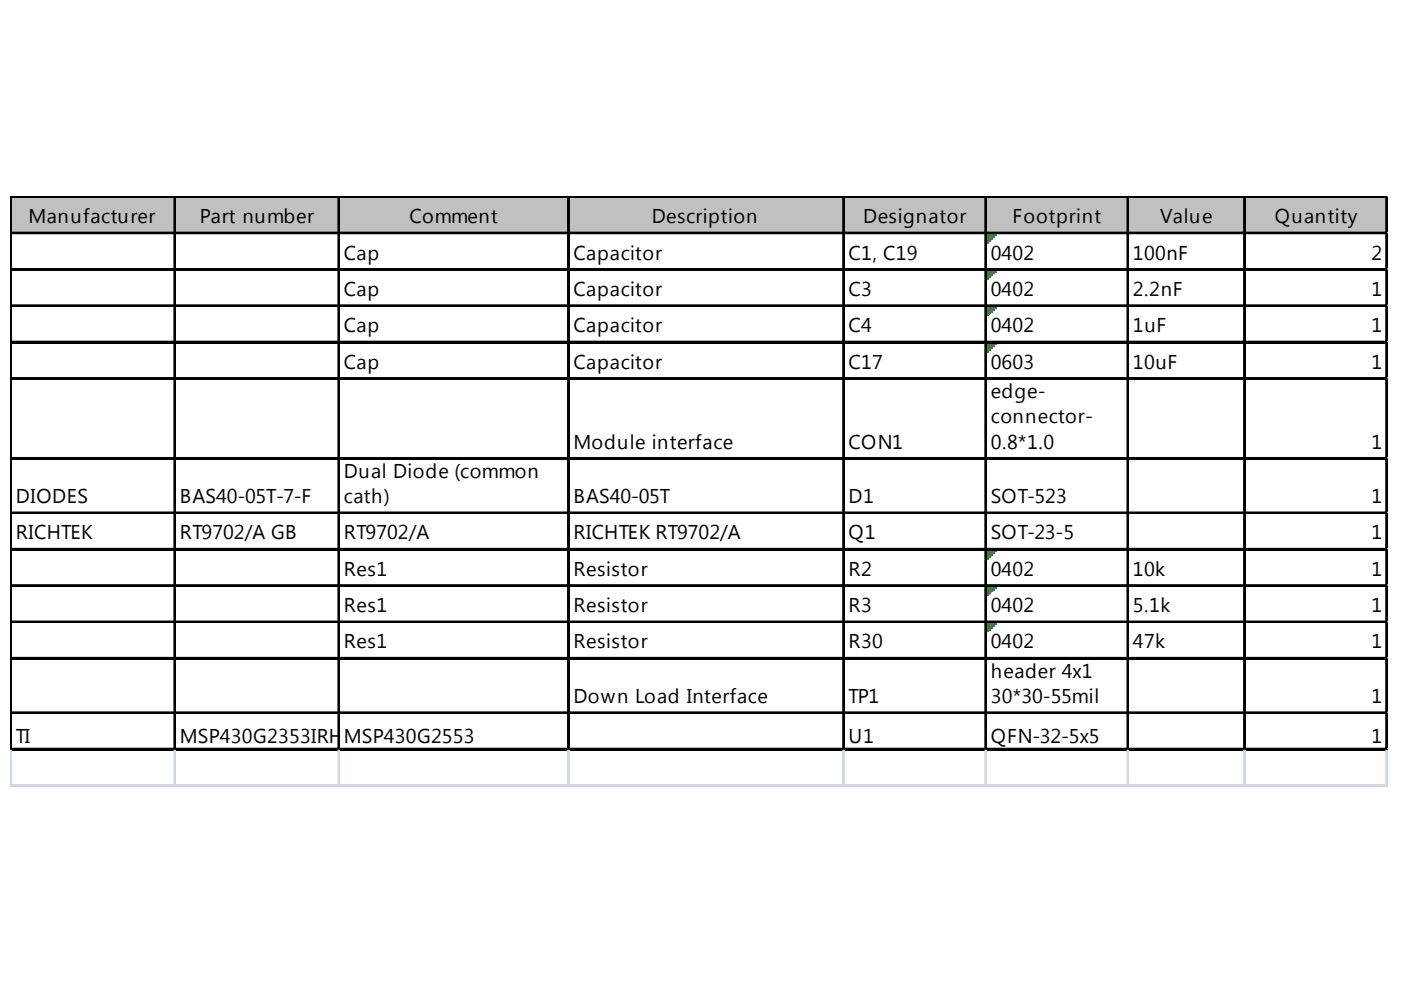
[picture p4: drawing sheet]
<svg xmlns="http://www.w3.org/2000/svg" width="287mm" height="202mm" viewBox="0 0 287 202" stroke-linecap="round" stroke-linejoin="round" font-family="sans-serif">
<defs><g id="words">
<g font-size="4.1">
<text x="5.8" y="45.7">Manufacturer</text>
<text x="40.9" y="45.7">Part number</text>
<text x="83.8" y="45.7">Comment</text>
<text x="133.4" y="45.7">Description</text>
<text x="176.7" y="45.7">Designator</text>
<text x="207.3" y="45.7">Footprint</text>
<text x="237.5" y="45.7">Value</text>
<text x="261" y="45.7">Quantity</text>
<text x="70.4" y="53.2">Cap</text>
<text x="117.4" y="53.2">Capacitor</text>
<text x="173.7" y="53.2">C1, C19</text>
<text x="202.8" y="53.2">0402</text>
<text x="231.9" y="53.2">100nF</text>
<text x="280.8" y="53.2">2</text>
<text x="70.4" y="60.6">Cap</text>
<text x="117.4" y="60.6">Capacitor</text>
<text x="173.7" y="60.6">C3</text>
<text x="202.8" y="60.6">0402</text>
<text x="231.9" y="60.6">2.2nF</text>
<text x="280.8" y="60.6">1</text>
<text x="70.4" y="68">Cap</text>
<text x="117.4" y="68">Capacitor</text>
<text x="173.7" y="68">C4</text>
<text x="202.8" y="68">0402</text>
<text x="231.9" y="68">1uF</text>
<text x="280.8" y="68">1</text>
<text x="70.4" y="75.5">Cap</text>
<text x="117.4" y="75.5">Capacitor</text>
<text x="173.7" y="75.5">C17</text>
<text x="202.8" y="75.5">0603</text>
<text x="231.9" y="75.5">10uF</text>
<text x="280.8" y="75.5">1</text>
<text x="202.8" y="81.4">edge-</text>
<text x="202.8" y="86.7">connector-</text>
<text x="117.4" y="91.9">Module interface</text>
<text x="173.7" y="91.9">CON1</text>
<text x="202.8" y="91.9">0.8*1.0</text>
<text x="280.8" y="91.9">1</text>
<text x="70.4" y="97.8">Dual Diode (common</text>
<text x="3.2" y="103">DIODES</text>
<text x="36.8" y="103">BAS40-05T-7-F</text>
<text x="70.4" y="103">cath)</text>
<text x="117.4" y="103">BAS40-05T</text>
<text x="173.7" y="103">D1</text>
<text x="202.8" y="103">SOT-523</text>
<text x="280.8" y="103">1</text>
<text x="3.2" y="110.5">RICHTEK</text>
<text x="36.8" y="110.5">RT9702/A GB</text>
<text x="70.4" y="110.5">RT9702/A</text>
<text x="117.4" y="110.5">RICHTEK RT9702/A</text>
<text x="173.7" y="110.5">Q1</text>
<text x="202.8" y="110.5">SOT-23-5</text>
<text x="280.8" y="110.5">1</text>
<text x="70.4" y="117.9">Res1</text>
<text x="117.4" y="117.9">Resistor</text>
<text x="173.7" y="117.9">R2</text>
<text x="202.8" y="117.9">0402</text>
<text x="231.9" y="117.9">10k</text>
<text x="280.8" y="117.9">1</text>
<text x="70.4" y="125.4">Res1</text>
<text x="117.4" y="125.4">Resistor</text>
<text x="173.7" y="125.4">R3</text>
<text x="202.8" y="125.4">0402</text>
<text x="231.9" y="125.4">5.1k</text>
<text x="280.8" y="125.4">1</text>
<text x="70.4" y="132.8">Res1</text>
<text x="117.4" y="132.8">Resistor</text>
<text x="173.7" y="132.8">R30</text>
<text x="202.8" y="132.8">0402</text>
<text x="231.9" y="132.8">47k</text>
<text x="280.8" y="132.8">1</text>
<text x="117.4" y="144">Down Load Interface</text>
<text x="173.7" y="144">TP1</text>
<text x="202.8" y="138.8">header 4x1</text>
<text x="202.8" y="144">30*30-55mil</text>
<text x="280.8" y="144">1</text>
<text x="3.2" y="152.2">TI</text>
<text x="36.8" y="152.2">MSP430G2353IRH</text>
<text x="70.3" y="152.2">B32R</text>
<text x="70.4" y="152.2">MSP430G2553</text>
<text x="173.7" y="152.2">U1</text>
<text x="202.8" y="152.2">QFN-32-5x5</text>
<text x="280.8" y="152.2">1</text>
</g>
</g></defs>
<path d="M2.4 40.5h281.7v7.5h-281.7z" fill="#c0c0c0"/>
<path d="M202.1 48h1.8" fill="none" stroke="#008000" stroke-width=".37"/>
<path d="M202.1 48h1.8v.4h-1.8z" fill="#008000"/>
<path d="M202.1 48.4h1.5" fill="none" stroke="#008000" stroke-width=".37"/>
<path d="M202.1 48.4h1.5v.3h-1.5z" fill="#008000"/>
<path d="M202.1 48.7h1.1" fill="none" stroke="#008000" stroke-width=".37"/>
<path d="M202.1 48.7h1.1v.4h-1.1z" fill="#008000"/>
<path d="M202.1 49.1h.7" fill="none" stroke="#008000" stroke-width=".37"/>
<path d="M202.1 49.1h.7v.4h-.7z" fill="#008000"/>
<path d="M202.1 49.5h.3" fill="none" stroke="#008000" stroke-width=".37"/>
<path d="M202.1 49.5h.3v.4h-.3z" fill="#008000"/>
<path d="M202.1 55.4h1.8" fill="none" stroke="#008000" stroke-width=".37"/>
<path d="M202.1 55.4h1.8v.4h-1.8z" fill="#008000"/>
<path d="M202.1 55.8h1.5" fill="none" stroke="#008000" stroke-width=".37"/>
<path d="M202.1 55.8h1.5v.4h-1.5z" fill="#008000"/>
<path d="M202.1 56.2h1.1" fill="none" stroke="#008000" stroke-width=".37"/>
<path d="M202.1 56.2h1.1v.4h-1.1z" fill="#008000"/>
<path d="M202.1 56.6h.7" fill="none" stroke="#008000" stroke-width=".37"/>
<path d="M202.1 56.6h.7v.3h-.7z" fill="#008000"/>
<path d="M202.1 56.9h.3" fill="none" stroke="#008000" stroke-width=".37"/>
<path d="M202.1 56.9h.3v.4h-.3z" fill="#008000"/>
<path d="M202.1 62.9h1.8" fill="none" stroke="#008000" stroke-width=".37"/>
<path d="M202.1 62.9h1.8v.4h-1.8z" fill="#008000"/>
<path d="M202.1 63.3h1.5" fill="none" stroke="#008000" stroke-width=".37"/>
<path d="M202.1 63.3h1.5v.3h-1.5z" fill="#008000"/>
<path d="M202.1 63.6h1.1" fill="none" stroke="#008000" stroke-width=".37"/>
<path d="M202.1 63.6h1.1v.4h-1.1z" fill="#008000"/>
<path d="M202.1 64h.7" fill="none" stroke="#008000" stroke-width=".37"/>
<path d="M202.1 64h.7v.4h-.7z" fill="#008000"/>
<path d="M202.1 64.4h.3" fill="none" stroke="#008000" stroke-width=".37"/>
<path d="M202.1 64.4h.3v.3h-.3z" fill="#008000"/>
<path d="M202.1 70.3h1.8" fill="none" stroke="#008000" stroke-width=".37"/>
<path d="M202.1 70.3h1.8v.4h-1.8z" fill="#008000"/>
<path d="M202.1 70.7h1.5" fill="none" stroke="#008000" stroke-width=".37"/>
<path d="M202.1 70.7h1.5v.4h-1.5z" fill="#008000"/>
<path d="M202.1 71.1h1.1" fill="none" stroke="#008000" stroke-width=".37"/>
<path d="M202.1 71.1h1.1v.3h-1.1z" fill="#008000"/>
<path d="M202.1 71.4h.7" fill="none" stroke="#008000" stroke-width=".37"/>
<path d="M202.1 71.4h.7v.4h-.7z" fill="#008000"/>
<path d="M202.1 71.8h.3" fill="none" stroke="#008000" stroke-width=".37"/>
<path d="M202.1 71.8h.3v.4h-.3z" fill="#008000"/>
<path d="M202.1 112.8h1.8" fill="none" stroke="#008000" stroke-width=".37"/>
<path d="M202.1 112.8h1.8v.3h-1.8z" fill="#008000"/>
<path d="M202.1 113.1h1.5" fill="none" stroke="#008000" stroke-width=".37"/>
<path d="M202.1 113.1h1.5v.4h-1.5z" fill="#008000"/>
<path d="M202.1 113.5h1.1" fill="none" stroke="#008000" stroke-width=".37"/>
<path d="M202.1 113.5h1.1v.4h-1.1z" fill="#008000"/>
<path d="M202.1 113.9h.7" fill="none" stroke="#008000" stroke-width=".37"/>
<path d="M202.1 113.9h.7v.3h-.7z" fill="#008000"/>
<path d="M202.1 114.2h.3" fill="none" stroke="#008000" stroke-width=".37"/>
<path d="M202.1 114.2h.3v.4h-.3z" fill="#008000"/>
<path d="M202.1 120.2h1.8" fill="none" stroke="#008000" stroke-width=".37"/>
<path d="M202.1 120.2h1.8v.4h-1.8z" fill="#008000"/>
<path d="M202.1 120.6h1.5" fill="none" stroke="#008000" stroke-width=".37"/>
<path d="M202.1 120.6h1.5v.3h-1.5z" fill="#008000"/>
<path d="M202.1 120.9h1.1" fill="none" stroke="#008000" stroke-width=".37"/>
<path d="M202.1 120.9h1.1v.4h-1.1z" fill="#008000"/>
<path d="M202.1 121.3h.7" fill="none" stroke="#008000" stroke-width=".37"/>
<path d="M202.1 121.3h.7v.4h-.7z" fill="#008000"/>
<path d="M202.1 121.7h.3" fill="none" stroke="#008000" stroke-width=".37"/>
<path d="M202.1 121.7h.3v.4h-.3z" fill="#008000"/>
<path d="M202.1 127.6h1.8" fill="none" stroke="#008000" stroke-width=".37"/>
<path d="M202.1 127.6h1.8v.4h-1.8z" fill="#008000"/>
<path d="M202.1 128h1.5" fill="none" stroke="#008000" stroke-width=".37"/>
<path d="M202.1 128h1.5v.4h-1.5z" fill="#008000"/>
<path d="M202.1 128.4h1.1" fill="none" stroke="#008000" stroke-width=".37"/>
<path d="M202.1 128.4h1.1v.4h-1.1z" fill="#008000"/>
<path d="M202.1 128.8h.7" fill="none" stroke="#008000" stroke-width=".37"/>
<path d="M202.1 128.8h.7v.3h-.7z" fill="#008000"/>
<path d="M202.1 129.1h.3" fill="none" stroke="#008000" stroke-width=".37"/>
<path d="M202.1 129.1h.3v.4h-.3z" fill="#008000"/>
<g fill="none" stroke="#000" stroke-width=".37">
<path d="M2.1 40.2v113.5M2.3 40.2v113.5M2.5 40.2h281.6M2.5 40.4h281.6M2.5 47.6h281.6M2.5 47.8h281.6M2.5 55.1h281.6M2.5 55.3h281.6M35.7 40.6v113.1M35.9 40.6v113.1M69.3 40.6v113.1M69.5 40.6v113.1"/>
<path d="M116.3 40.6v113.1M116.5 40.6v113.1M172.6 40.6v113.1M172.8 40.6v113.1M201.7 40.6v113.1M201.9 40.6v113.1M230.8 40.6v113.1M231 40.6v113.1M254.7 40.6v113.1M254.9 40.6v113.1M283.8 40.6v113.1M284 40.6v113.1"/>
<path d="M2.5 62.5h281.6M2.5 62.7h281.6M2.5 70h281.6M2.5 70.1h281.6M2.5 77.4h281.6M2.5 77.6h281.6M2.5 93.8h281.6M2.5 94h281.6M2.5 104.9h281.6M2.5 105.1h281.6M2.5 112.4h281.6M2.5 112.6h281.6"/>
<path d="M2.5 119.8h281.6M2.5 120h281.6M2.5 127.3h281.6M2.5 127.5h281.6M2.5 134.7h281.6M2.5 134.9h281.6M2.5 145.9h281.6M2.5 146.1h281.6M2.5 153.3h281.6M2.5 153.5h281.6"/>
</g>
<g fill="none" stroke="#d0d7e5" stroke-width=".37">
<path d="M284.1 40.2h.1M2.1 153.7v7.5M2.3 153.7v7.5M35.7 153.7v7.5M35.9 153.7v7.5M69.3 153.7v7.5M69.5 153.7v7.5M116.3 153.7v7.5M116.5 153.7v7.5M172.6 153.7v7.5M172.8 153.7v7.5M201.7 153.7v7.5"/>
<path d="M201.9 153.7v7.5M230.8 153.7v7.5M231 153.7v7.5M254.7 153.7v7.5M254.9 153.7v7.5M283.8 153.7v7.5M284 153.7v7.5"/>
</g>
<path d="M284.1 40.2l.1 .4z" fill="#d0d7e5"/>
<path d="M284.1 47.6h.1" fill="none" stroke="#d0d7e5" stroke-width=".37"/>
<path d="M284.1 47.6l.1 .4z" fill="#d0d7e5"/>
<path d="M284.1 55.1h.1" fill="none" stroke="#d0d7e5" stroke-width=".37"/>
<path d="M284.1 55.1l.1 .3z" fill="#d0d7e5"/>
<path d="M284.1 62.5h.1" fill="none" stroke="#d0d7e5" stroke-width=".37"/>
<path d="M284.1 62.5l.1 .4z" fill="#d0d7e5"/>
<path d="M284.1 70h.1" fill="none" stroke="#d0d7e5" stroke-width=".37"/>
<path d="M284.1 70l.1 .3z" fill="#d0d7e5"/>
<path d="M284.1 77.4h.1" fill="none" stroke="#d0d7e5" stroke-width=".37"/>
<path d="M284.1 77.4l.1 .4z" fill="#d0d7e5"/>
<path d="M284.1 93.8h.1" fill="none" stroke="#d0d7e5" stroke-width=".37"/>
<path d="M284.1 93.8l.1 .4z" fill="#d0d7e5"/>
<path d="M284.1 104.9h.1" fill="none" stroke="#d0d7e5" stroke-width=".37"/>
<path d="M284.1 104.9l.1 .4z" fill="#d0d7e5"/>
<path d="M284.1 112.4h.1" fill="none" stroke="#d0d7e5" stroke-width=".37"/>
<path d="M284.1 112.4l.1 .4z" fill="#d0d7e5"/>
<path d="M284.1 119.8h.1" fill="none" stroke="#d0d7e5" stroke-width=".37"/>
<path d="M284.1 119.8l.1 .4z" fill="#d0d7e5"/>
<path d="M284.1 127.3h.1" fill="none" stroke="#d0d7e5" stroke-width=".37"/>
<path d="M284.1 127.3l.1 .3z" fill="#d0d7e5"/>
<path d="M284.1 134.7h.1" fill="none" stroke="#d0d7e5" stroke-width=".37"/>
<path d="M284.1 134.7l.1 .4z" fill="#d0d7e5"/>
<path d="M284.1 145.9h.1" fill="none" stroke="#d0d7e5" stroke-width=".37"/>
<path d="M284.1 145.9l.1 .4z" fill="#d0d7e5"/>
<path d="M284.1 153.3h.1" fill="none" stroke="#d0d7e5" stroke-width=".37"/>
<path d="M284.1 153.3l.1 .4z" fill="#d0d7e5"/>
<path d="M2.1 160.8h282.1M2.1 161h282.1" fill="none" stroke="#d0d7e5" stroke-width=".37"/>
<use href="#words"/>
</svg>
